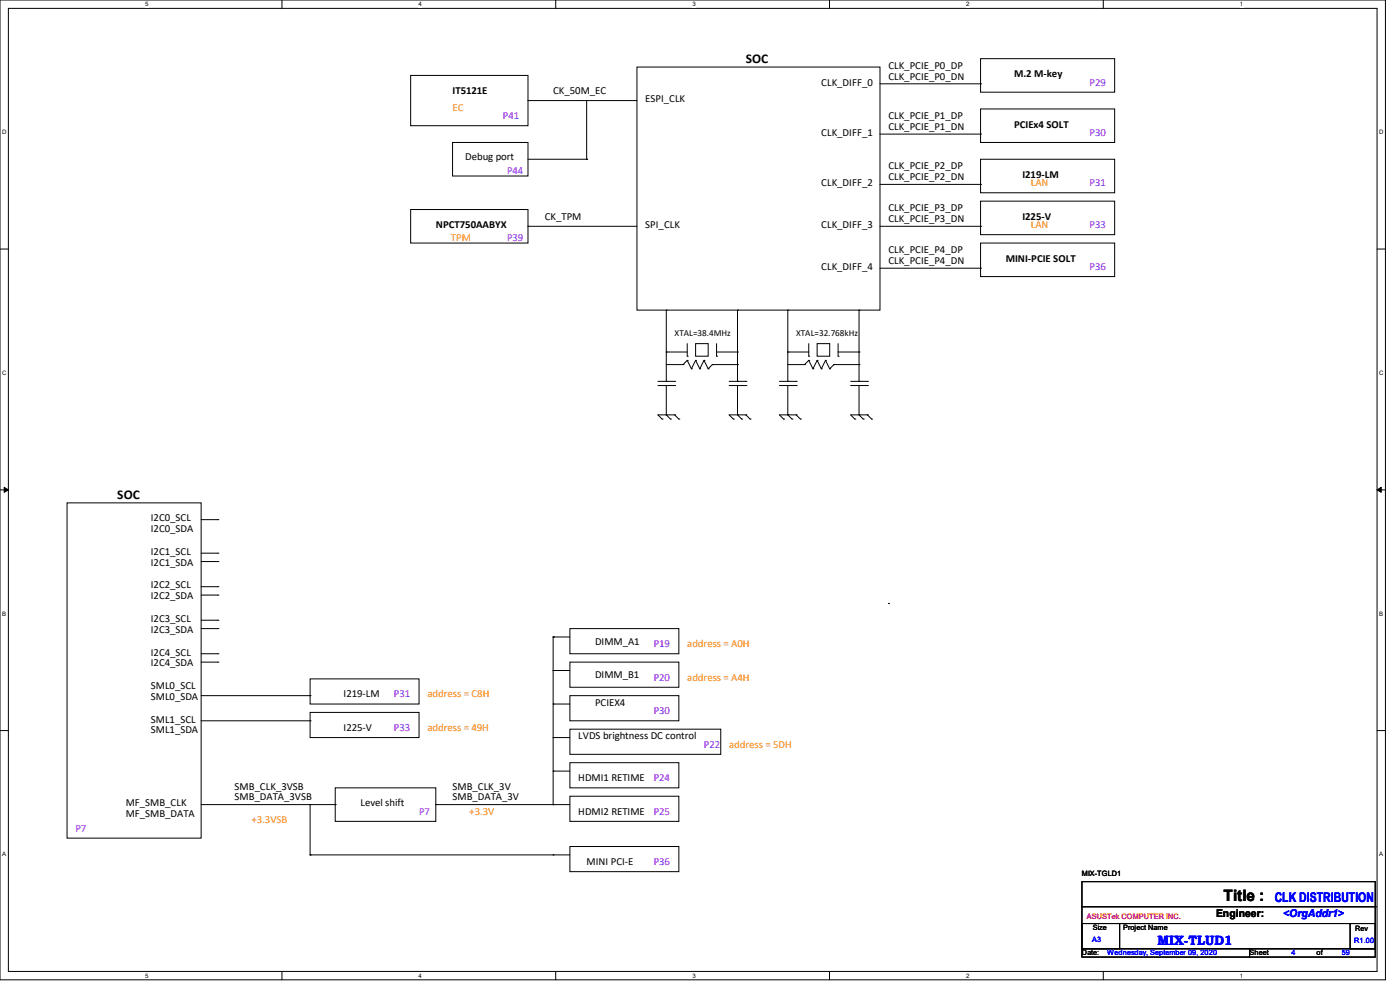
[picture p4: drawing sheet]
<svg xmlns="http://www.w3.org/2000/svg" width="297mm" height="210mm" viewBox="0 0 297 210" stroke-linecap="round" stroke-linejoin="round" font-family="sans-serif">
<defs><g id="words">
<text font-size="3.3" x="259.6" y="191">Title :</text>
<g font-size="2.8">
<text x="158.2" y="13.4">SOC</text>
<text x="24.9" y="105.8">SOC</text>
</g>
<g font-size="2.8" fill="#00f">
<text x="270.4" y="191.4">CLK DISTRIBUTION</text>
<text x="245.5" y="200.4">MIX-TLUD1</text>
</g>
<g font-size="2.3">
<text x="188.5" y="14.6">CLK_PCIE_P0_DP</text>
<text x="188.5" y="16.9">CLK_PCIE_P0_DN</text>
<text x="215.1" y="16.4">M.2 M-key</text>
<text x="96" y="19.9">IT5121E</text>
<text x="117.3" y="19.9">CK_50M_EC</text>
<text x="136.9" y="21.7">ESPI_CLK</text>
<text x="174.2" y="18.2">CLK_DIFF_0</text>
<text x="174.2" y="28.8">CLK_DIFF_1</text>
<text x="188.5" y="25.3">CLK_PCIE_P1_DP</text>
<text x="188.5" y="27.6">CLK_PCIE_P1_DN</text>
<text x="215.1" y="27.1">PCIEx4 SOLT</text>
<text x="98.7" y="34">Debug port</text>
<text x="188.5" y="35.9">CLK_PCIE_P2_DP</text>
<text x="174.2" y="39.5">CLK_DIFF_2</text>
<text x="188.5" y="38.2">CLK_PCIE_P2_DN</text>
<text x="216.9" y="37.7">I219-LM</text>
<text x="115.6" y="46.6">CK_TPM</text>
<text x="188.5" y="44.8">CLK_PCIE_P3_DP</text>
<text x="188.5" y="47.1">CLK_PCIE_P3_DN</text>
<text x="216.9" y="46.6">I225-V</text>
<text x="92.5" y="48.4">NPCT750AABYX</text>
<text x="136.9" y="48.4">SPI_CLK</text>
<text x="174.2" y="48.4">CLK_DIFF_3</text>
<text x="188.5" y="53.7">CLK_PCIE_P4_DP</text>
<text x="174.2" y="57.3">CLK_DIFF_4</text>
<text x="188.5" y="56">CLK_PCIE_P4_DN</text>
<text x="213.4" y="55.5">MINI-PCIE SOLT</text>
<text x="32" y="110.6">I2C0_SCL</text>
<text x="32" y="112.9">I2C0_SDA</text>
<text x="32" y="117.7">I2C1_SCL</text>
<text x="32" y="120">I2C1_SDA</text>
<text x="32" y="124.8">I2C2_SCL</text>
<text x="32" y="127.1">I2C2_SDA</text>
<text x="32" y="132">I2C3_SCL</text>
<text x="32" y="134.2">I2C3_SDA</text>
<text x="126.2" y="136.7">DIMM_A1</text>
<text x="32" y="139.1">I2C4_SCL</text>
<text x="32" y="141.4">I2C4_SDA</text>
<text x="126.2" y="143.8">DIMM_B1</text>
<text x="32" y="146.2">SML0_SCL</text>
<text x="32" y="148.5">SML0_SDA</text>
<text x="72.9" y="148">I219-LM</text>
<text x="126.2" y="149.7">PCIEX4</text>
<text x="32" y="153.3">SML1_SCL</text>
<text x="32" y="155.6">SML1_SDA</text>
<text x="72.9" y="155.1">I225-V</text>
<text x="122.7" y="156.8">LVDS brightness DC control</text>
<text x="49.8" y="167.5">SMB_CLK_3VSB</text>
<text x="96" y="167.5">SMB_CLK_3V</text>
<text x="122.7" y="165.7">HDMI1 RETIME</text>
<text x="26.7" y="171.1">MF_SMB_CLK</text>
<text x="26.7" y="173.4">MF_SMB_DATA</text>
<text x="49.8" y="169.8">SMB_DATA_3VSB</text>
<text x="76.5" y="171.1">Level shift</text>
<text x="96" y="169.8">SMB_DATA_3V</text>
<text x="122.7" y="172.8">HDMI2 RETIME</text>
<text x="124.5" y="183.5">MINI PCI-E</text>
<text x="258" y="194.5">Engineer:</text>
</g>
<g font-size="2.3" fill="#ff8000">
<text x="96" y="23.5">EC</text>
<text x="218.7" y="39.5">LAN</text>
<text x="95.7" y="51.1">TPM</text>
<text x="218.7" y="48.4">LAN</text>
<text x="145.8" y="137.3">address = A0H</text>
<text x="90.7" y="148">address = C8H</text>
<text x="145.8" y="144.4">address = A4H</text>
<text x="90.7" y="155.1">address = 49H</text>
<text x="154.7" y="158.6">address = 5DH</text>
<text x="99.6" y="172.8">+3.3V</text>
<text x="53.3" y="174.6">+3.3VSB</text>
</g>
<g font-size="2.3" fill="#8000ff">
<text x="231.1" y="18.2">P29</text>
<text x="106.7" y="25.3">P41</text>
<text x="231.1" y="28.8">P30</text>
<text x="107.6" y="36.8">P44</text>
<text x="231.1" y="39.5">P31</text>
<text x="107.6" y="51.1">P39</text>
<text x="231.1" y="48.4">P33</text>
<text x="231.1" y="57.3">P36</text>
<text x="138.7" y="137.3">P19</text>
<text x="83.6" y="148">P31</text>
<text x="138.7" y="144.4">P20</text>
<text x="83.6" y="155.1">P33</text>
<text x="138.7" y="151.5">P30</text>
<text x="149.4" y="158.6">P22</text>
<text x="138.7" y="165.7">P24</text>
<text x="88.9" y="172.8">P7</text>
<text x="138.7" y="172.8">P25</text>
<text x="16" y="176.4">P7</text>
<text x="138.7" y="183.5">P36</text>
</g>
<text font-size="2.3" fill="#00f" x="272.2" y="194.4">&lt;OrgAddr1&gt;</text>
<g font-size="1.9">
<text x="143.1" y="71.2">XTAL=38.4MHz</text>
<text x="168.9" y="71.2">XTAL=32.768kHz</text>
</g>
<g font-size="1.6">
<text x="229.5" y="185.8">MIX-TGLD1</text>
<text x="231.9" y="197.4">Size</text>
<text x="238.3" y="197.4">Project Name</text>
<text x="287.5" y="197.6">Rev</text>
<text x="229.5" y="202.7">Date:</text>
<text x="265.1" y="202.7">Sheet</text>
<text x="279.3" y="202.7">of</text>
</g>
<text font-size="1.6" fill="#f00" x="230.6" y="194.9">ASUSTek COMPUTER INC.</text>
<g font-size="1.6" fill="#00f">
<text x="231.7" y="199.9">A3</text>
<text x="234.9" y="202.7">Wednesday, September 09, 2020</text>
<text x="274" y="202.7">4</text>
<text x="284.6" y="202.7">59</text>
<text x="287.3" y="200">R1.00</text>
</g>
<g font-size="1.3">
<text x="30.8" y="1.3">5</text>
<text x="88.8" y="1.3">4</text>
<text x="146.9" y="1.3">3</text>
<text x="205" y="1.3">2</text>
<text x="263.1" y="1.3">1</text>
<text x=".5" y="28.4">D</text>
<text x="292.6" y="28.4">D</text>
<text x=".5" y="79.5">C</text>
<text x="292.6" y="79.5">C</text>
<text x=".5" y="130.6">B</text>
<text x="292.6" y="130.6">B</text>
<text x=".5" y="181.7">A</text>
<text x="292.6" y="181.7">A</text>
<text x="30.8" y="207.4">5</text>
<text x="88.8" y="207.4">4</text>
<text x="146.9" y="207.4">3</text>
<text x="205" y="207.4">2</text>
<text x="263.1" y="207.4">1</text>
</g>
</g></defs>
<path d="M0 0h293.9v207.9h-293.9zM1.8 1.8h290.3v204.3h-290.3z" fill="none" stroke="#000" stroke-width=".21"/>
<g fill="#fff">
<path d="M30.8 .2h.7v1.4h-.7z"/>
<path d="M30.8 206.2h.7v1.4h-.7z"/>
</g>
<path d="M59.8 0v1.8M59.8 206.1v1.8" fill="none" stroke="#000" stroke-width=".21"/>
<g fill="#fff">
<path d="M88.8 .2h.7v1.4h-.7z"/>
<path d="M88.8 206.2h.7v1.4h-.7z"/>
</g>
<path d="M117.9 0v1.8M117.9 206.1v1.8" fill="none" stroke="#000" stroke-width=".21"/>
<g fill="#fff">
<path d="M146.9 .2h.7v1.4h-.7z"/>
<path d="M146.9 206.2h.7v1.4h-.7z"/>
</g>
<path d="M176 0v1.8M176 206.1v1.8" fill="none" stroke="#000" stroke-width=".21"/>
<g fill="#fff">
<path d="M205 .2h.7v1.4h-.7z"/>
<path d="M205 206.2h.7v1.4h-.7z"/>
</g>
<path d="M234.1 0v1.8M234.1 206.1v1.8" fill="none" stroke="#000" stroke-width=".21"/>
<g fill="#fff">
<path d="M263.1 .2h.6v1.4h-.6z"/>
<path d="M263.1 206.2h.6v1.4h-.6z"/>
<path d="M.5 27.3h.9v1.4h-.9z"/>
<path d="M292.6 27.3h.9v1.4h-.9z"/>
<path d="M.5 78.4h.9v1.4h-.9z"/>
<path d="M292.6 78.4h.9v1.4h-.9z"/>
</g>
<path d="M0 52.8h1.8M292.1 52.8h1.8" fill="none" stroke="#000" stroke-width=".21"/>
<g fill="#fff">
<path d="M.5 129.5h.8v1.4h-.8z"/>
<path d="M292.6 129.5h.8v1.4h-.8z"/>
</g>
<path d="M0 103.9h1.8M292.1 103.9h1.8" fill="none" stroke="#000" stroke-width=".21"/>
<path d="M.9 103.4l.9 .5-.9 .5zM292.1 103.9l.9-.5v1z" fill="#000" stroke="#000" stroke-width=".21"/>
<g fill="#fff">
<path d="M.5 180.5h.8v1.4h-.8z"/>
<path d="M292.6 180.5h.8v1.4h-.8z"/>
</g>
<g fill="none" stroke="#000" stroke-width=".21">
<path d="M87.1 16h24.9v10.7h-24.9zM135.1 14.2h51.6v51.6h-51.6zM186.7 17.8h21.3M208 12.4h28.5v7.2h-28.5zM208 17.8h.1M96 30.2h16v7.1h-16zM112 21.3h.1M112 21.3h23.1M112 33.8h12.5M124.5 33.8h.1M124.5 21.3v12.5M186.7 28.4h21.3"/>
<path d="M186.7 39.1h21.3M208 23.1h28.5v7.1h-28.5zM208 33.8h28.5v7.1h-28.5zM208 28.4h.1M208 39.1h.1M87.1 44.4h24.9v7.2h-24.9zM112 48h.1M112 48h23.1M186.7 48h21.3M186.7 56.9h21.3M208 42.7h28.5v7.1h-28.5zM208 51.6h28.5v7.1h-28.5z"/>
<path d="M208 48h.1M208 56.9h.1M141.4 74.7h.1M141.4 65.8h.1M141.4 74.7h4.4M141.4 65.8v15.1M141.4 77.3h3.5M144.9 77.3h.1M145.8 75.6h.1M145.8 76.5h.1M145.8 72.9v2.7M145.8 76.5l-.9 .8"/>
<path d="M145.8 76.5l.9 1.7M146.7 78.2h.1M147.6 72.9h2.6v2.7h-2.6zM147.6 76.5h.1M147.6 76.5l-.9 1.7M147.6 76.5l.9 1.7M148.5 78.2h.1M149.4 76.5h.1M149.4 76.5l-.9 1.7M149.4 76.5l.8 1.7M150.2 78.2h.1M151.1 77.3h.1"/>
<path d="M151.1 77.3h5.4M151.1 77.3l-.9 .9M152 75.6h.1M152 72.9v2.7M152 74.7h4.5M156.5 74.7h.1M156.5 65.8h.1M156.5 77.3h.1M156.5 65.8v15.1M167.1 74.7h.1M167.1 65.8h.1M167.1 74.7h4.5"/>
<path d="M167.1 77.3h3.6M167.1 65.8v15.1M170.7 77.3h.1M171.6 75.6h.1M171.6 76.5h.1M171.6 72.9v2.7M171.6 76.5l-.9 .8M171.6 76.5l.9 1.7M172.5 78.2h.1M173.4 72.9h2.6v2.7h-2.6zM173.4 76.5h.1M173.4 76.5l-.9 1.7"/>
<path d="M173.4 76.5l.8 1.7M174.2 78.2h.1M175.1 76.5h.1M175.1 76.5l-.9 1.7M175.1 76.5l.9 1.7M176 78.2h.1M176.9 77.3h.1M176.9 77.3h5.3M176.9 77.3l-.9 .9M177.8 75.6h.1M177.8 74.7h4.4M177.8 72.9v2.7"/>
<path d="M182.2 74.7h.1M182.2 65.8h.1M182.2 77.3h.1M182.2 65.8v15.1M139.6 80.9h3.5M139.6 81.8h3.5M140.5 88.9h.1M141.4 80.9h.1M141.4 88h.1M141.4 81.8v6.2M141.4 88l.8 .9M142.2 88.9h.1"/>
<path d="M143.1 80.9h.1M143.1 81.8h.1M143.1 88h.1M143.1 88h-3.5l.9 .9M143.1 88l.9 .9M144 88.9h.1M154.7 80.9h3.5M154.7 81.8h3.5M155.6 88.9h.1M156.5 80.9h.1M156.5 88h.1M156.5 81.8v6.2"/>
<path d="M156.5 88l.9 .9M157.4 88.9h.1M158.2 80.9h.1M158.2 81.8h.1M158.2 88h.1M158.2 88h-3.5l.9 .9M158.2 88l.9 .9M159.1 88.9h.1M165.4 80.9h3.5M165.4 81.8h3.5M166.2 88.9h.1M167.1 80.9h.1"/>
<path d="M167.1 88h.1M167.1 81.8v6.2M167.1 88l.9 .9M168 88.9h.1M168.9 80.9h.1M168.9 81.8h.1M168.9 88h.1M168.9 88h-3.5l.8 .9M168.9 88l.9 .9M169.8 88.9h.1M180.5 80.9h3.5M180.5 81.8h3.5"/>
<path d="M181.4 88.9h.1M182.2 80.9h.1M182.2 88h.1M182.2 81.8v6.2M182.2 88l.9 .9M183.1 88.9h.1M184 80.9h.1M184 81.8h.1M184 88h.1M184 88h-3.5l.9 .9M184 88l.9 .9M184.9 88.9h.1"/>
<path d="M14.2 106.7h28.5v71.1h-28.5zM42.7 110.2h3.5M42.7 117.3h3.5M42.7 119.1h3.5M46.2 110.2h.1M46.2 117.3h.1M46.2 119.1h.1M42.7 124.5h3.5M42.7 138.7h3.5M42.7 131.6h3.5M42.7 133.3h3.5M42.7 126.2h3.5"/>
<path d="M46.2 124.5h.1M46.2 138.7h.1M46.2 131.6h.1M46.2 133.3h.1M46.2 126.2h.1M117.3 135.1h.1M117.3 135.1h3.6M117.3 135.1v35.6M120.9 133.3h23.1v5.4h-23.1zM188.5 128h.1M0 155h1.8M42.7 140.5h3.5"/>
<path d="M42.7 147.6h23.1M42.7 152.9h23.1M46.2 140.5h.1M65.8 151.1h23.1v5.4h-23.1zM65.8 144h23.1v5.4h-23.1zM65.8 147.6h.1M65.8 152.9h.1M117.3 149.4h.1M117.3 142.2h.1M117.3 156.5h.1M117.3 149.4h3.6M117.3 142.2h3.6"/>
<path d="M117.3 156.5h3.6M120.9 140.5h23.1v5.3h-23.1zM120.9 147.6h23.1v5.3h-23.1zM120.9 154.7h32v5.3h-32zM292.1 155h1.8M42.7 170.7h28.4M65.8 170.7h.1M65.8 170.7v10.7M71.1 167.1h21.4v7.1h-21.4zM71.1 170.7h.1M92.5 170.7h.1M92.5 170.7h28.4"/>
<path d="M117.3 170.7h.1M117.3 163.6h.1M117.3 163.6h3.6M120.9 179.6h23.1v5.3h-23.1zM120.9 168.9h23.1v5.3h-23.1zM120.9 161.8h23.1v5.3h-23.1zM65.8 181.4h.1M65.8 181.4h55.1M117.3 181.4h.1M229.5 187h62.3v14.3h-62.3zM229.5 195.9h8v5.4h-8zM229.5 192.4h62.3"/>
<path d="M237.7 195.9h48.7M286.4 195.9h5.4v5.4h-5.4zM286.4 195.9h.1M291.8 192.4h.1M229.5 201.3h35.6v1.7h-35.6zM265.1 201.3h26.7v1.7h-26.7z"/>
</g>
<use href="#words"/>
</svg>
